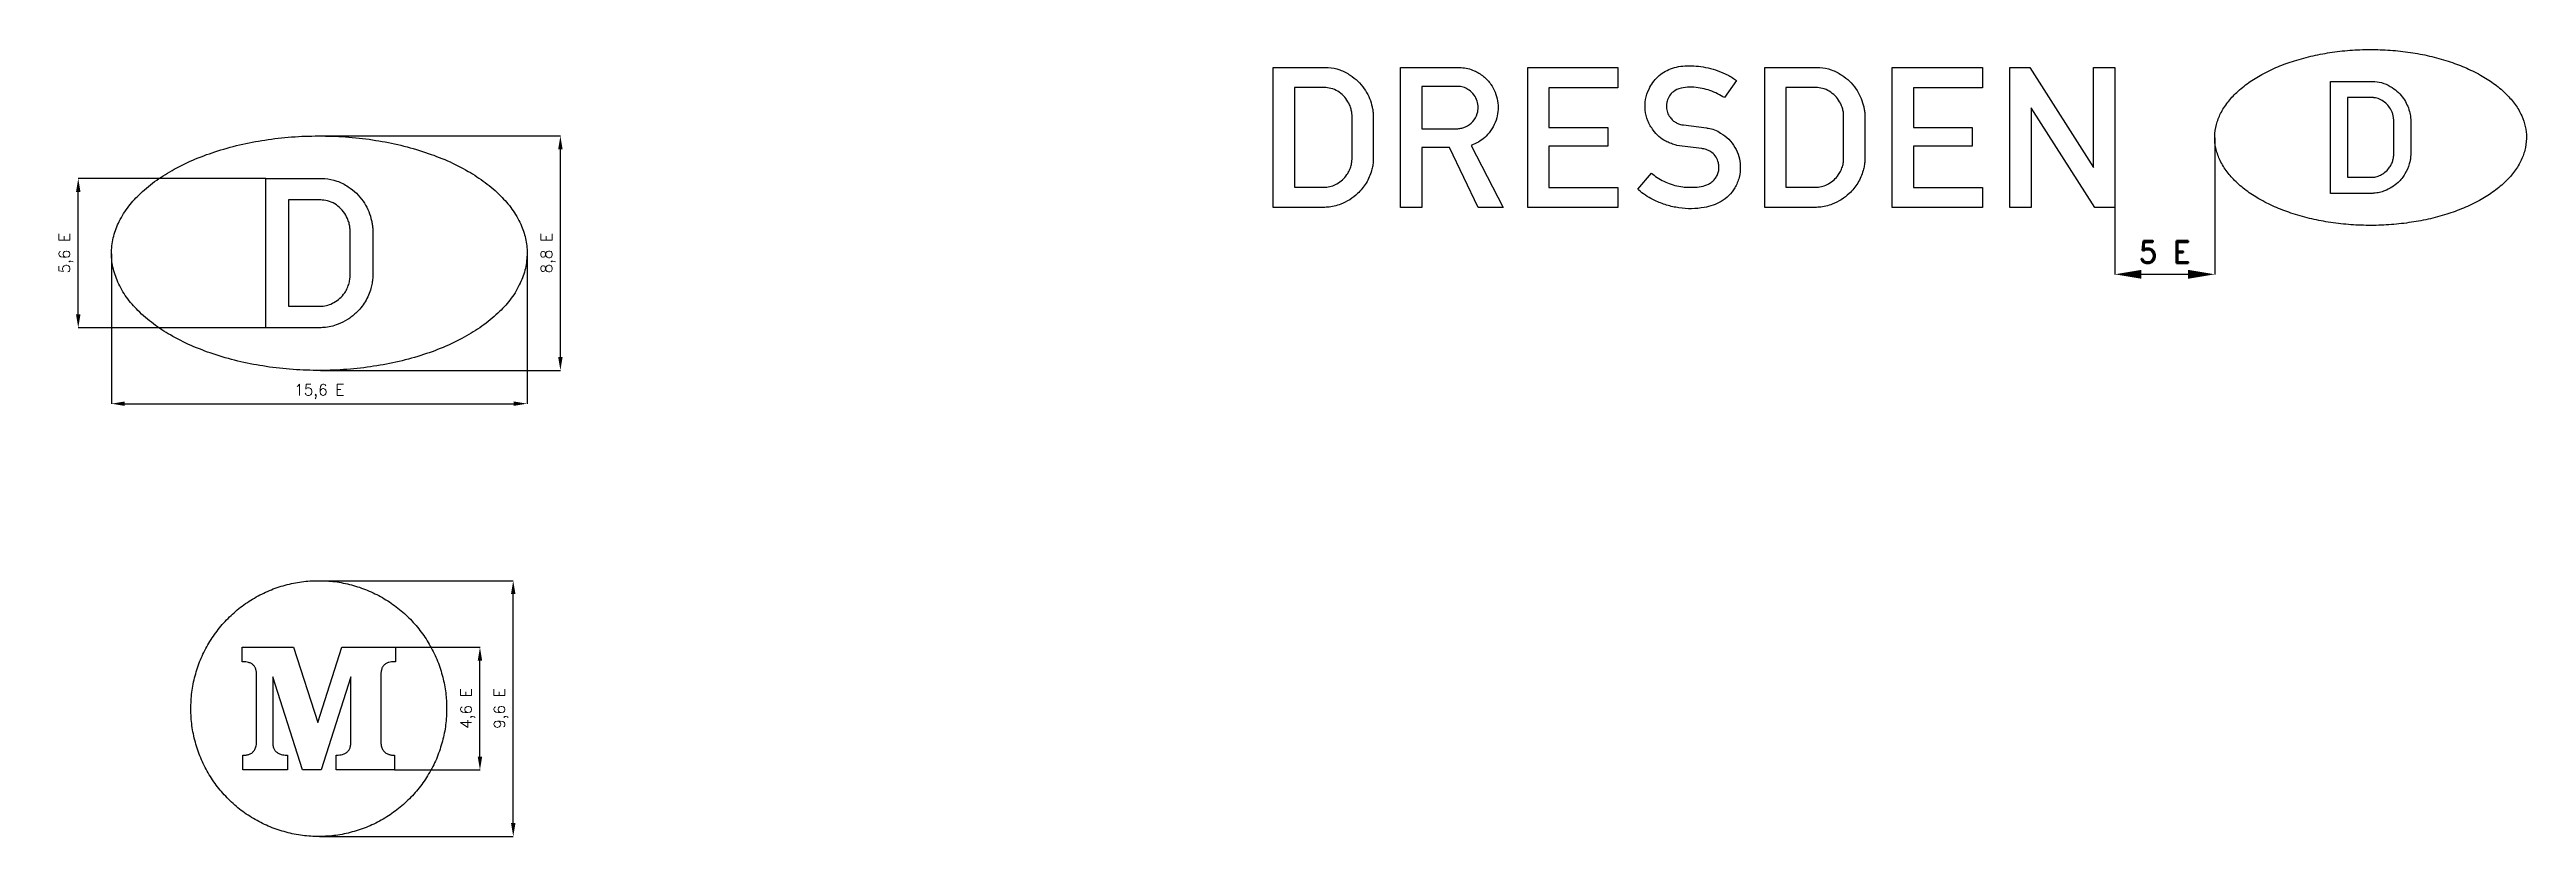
# Model space of a CAD drawing. Header units: millimetres. Extents: x 218 to 5797, y 700 to 2472.
import ezdxf

# ---------------------------------------------------------------- set-up
doc = ezdxf.new("R2010")
doc.units = ezdxf.units.MM
doc.header["$LTSCALE"] = 5
doc.layers.add('Kóty', color=2, linetype='Continuous')
doc.layers.add('Značka', color=7, linetype='Continuous')
doc.styles.get("Standard").update_dxf_attribs({"font": 'romand.shx', "height": 25})
doc.dimstyles.new('Pracovní', dxfattribs={"dimtxt": 50, "dimasz": 60, "dimexe": 0.18, "dimexo": 0.0625, "dimgap": 25, "dimtad": 1, "dimdec": 0, "dimzin": 0, "dimdsep": 46, "dimtxsty": 'Standard', "dimcen": 0.09, "dimadec": 0, "dimazin": 0, "dimtfac": 1, "dimtdec": 0, "dimtofl": 0, "dimtmove": 0, "dimatfit": 3, "dimfxl": 1, "dimtolj": 1, "dimtzin": 0, "dimarcsym": 0})
doc.dimstyles.get("Standard").update_dxf_attribs({"dimtxt": 25, "dimasz": 30, "dimexe": 0.18, "dimexo": 0.0625, "dimgap": 12.5, "dimtad": 1, "dimdec": 0, "dimzin": 0, "dimdsep": 46, "dimtxsty": 'Standard', "dimcen": 0.09, "dimadec": 0, "dimazin": 0, "dimtfac": 1, "dimtdec": 0, "dimtofl": 0, "dimtmove": 0, "dimatfit": 3, "dimfxl": 1, "dimtolj": 1, "dimtzin": 0, "dimarcsym": 0})

msp = doc.modelspace()

# ---------------------------------------------------------------- blocks, each defined once
blk = doc.blocks.new('*D1')
at = {"layer": 'Defpoints', "color": 0, "transparency": 16777216}
for p in [(282.9, 2181.3), (705.6, 2181.3), (705.6, 1845.4)]:
    blk.add_point(p, dxfattribs=at)
at = {"layer": 'Kóty', "color": 0, "lineweight": -2, "transparency": 16777216}
for p, q in [((705.5, 2181.3), (282.7, 2181.3)), ((282.9, 1875.4), (282.9, 2151.3)), ((705.5, 1845.4), (282.7, 1845.4))]:
    blk.add_line(p, q, dxfattribs=at)
at = {"layer": 'Kóty', "color": 0, "transparency": 16777216}
for points in [[(277.9, 2151.3), (287.9, 2151.3), (282.9, 2181.3)], [(277.9, 1875.4), (287.9, 1875.4), (282.9, 1845.4)]]:
    blk.add_solid(points, dxfattribs=at)
at = {"layer": 'Kóty', "color": 0, "transparency": 16777216, "insert": (255.5, 2013.4), "char_height": 25, "attachment_point": 5, "rotation": 90}
blk.add_mtext('\\A1;5,6 E', dxfattribs=at)
blk = doc.blocks.new('*D2')
at = {"layer": 'Defpoints', "color": 0, "transparency": 16777216}
for p in [(357.8, 2012.2), (1293.9, 2015.7), (1293.9, 1674.4)]:
    blk.add_point(p, dxfattribs=at)
at = {"layer": 'Kóty', "color": 0, "lineweight": -2, "transparency": 16777216}
for p, q in [((357.8, 2012.2), (357.8, 1674.2)), ((1293.9, 2015.6), (1293.9, 1674.2)), ((387.8, 1674.4), (1263.9, 1674.4))]:
    blk.add_line(p, q, dxfattribs=at)
at = {"layer": 'Kóty', "color": 0, "transparency": 16777216}
for points in [[(387.8, 1679.4), (387.8, 1669.4), (357.8, 1674.4)], [(1263.9, 1679.4), (1263.9, 1669.4), (1293.9, 1674.4)]]:
    blk.add_solid(points, dxfattribs=at)
at = {"layer": 'Kóty', "color": 0, "transparency": 16777216, "insert": (825.9, 1701.8), "char_height": 25, "attachment_point": 5}
blk.add_mtext('\\A1;15,6 E', dxfattribs=at)
blk = doc.blocks.new('*D3')
at = {"layer": 'Defpoints', "color": 0, "transparency": 16777216}
for p in [(823, 2277.4), (1368.9, 2277.4), (828.6, 1749.3)]:
    blk.add_point(p, dxfattribs=at)
at = {"layer": 'Kóty', "color": 0, "lineweight": -2, "transparency": 16777216}
for p, q in [((823.1, 2277.4), (1369.1, 2277.4)), ((1368.9, 1779.3), (1368.9, 2247.4)), ((828.7, 1749.3), (1369.1, 1749.3))]:
    blk.add_line(p, q, dxfattribs=at)
at = {"layer": 'Kóty', "color": 0, "transparency": 16777216}
for points in [[(1363.9, 2247.4), (1373.9, 2247.4), (1368.9, 2277.4)], [(1363.9, 1779.3), (1373.9, 1779.3), (1368.9, 1749.3)]]:
    blk.add_solid(points, dxfattribs=at)
at = {"layer": 'Kóty', "color": 0, "transparency": 16777216, "insert": (1341.5, 2013.4), "char_height": 25, "attachment_point": 5, "rotation": 90}
blk.add_mtext('\\A1;8,8 E', dxfattribs=at)
blk = doc.blocks.new('*D5')
at = {"layer": 'Defpoints', "color": 0, "transparency": 16777216}
for p in [(5095.2, 2273.1), (4870, 2116.5), (5095.2, 1965.8)]:
    blk.add_point(p, dxfattribs=at)
at = {"layer": 'Kóty', "color": 0, "lineweight": -2, "transparency": 16777216}
for p, q in [((5095.2, 2273), (5095.2, 1965.6)), ((4870, 2116.4), (4870, 1965.6)), ((4930, 1965.8), (5035.2, 1965.8))]:
    blk.add_line(p, q, dxfattribs=at)
at = {"layer": 'Kóty', "color": 0, "transparency": 16777216}
for points in [[(4930, 1975.8), (4930, 1955.8), (4870, 1965.8)], [(5035.2, 1975.8), (5035.2, 1955.8), (5095.2, 1965.8)]]:
    blk.add_solid(points, dxfattribs=at)
at = {"layer": 'Kóty', "color": 0, "transparency": 16777216, "insert": (4982.6, 2015.8), "char_height": 50, "attachment_point": 5}
blk.add_mtext('\\A1;5 E', dxfattribs=at)
blk = doc.blocks.new('*D6')
at = {"layer": 'Defpoints', "color": 0, "transparency": 16777216}
for p in [(997.2, 1125.7), (1187.7, 1125.7), (995.4, 849.7)]:
    blk.add_point(p, dxfattribs=at)
at = {"layer": 'Kóty', "color": 0, "lineweight": -2, "transparency": 16777216}
for p, q in [((997.2, 1125.7), (1187.9, 1125.7)), ((1187.7, 879.7), (1187.7, 1095.7)), ((995.4, 849.7), (1187.9, 849.7))]:
    blk.add_line(p, q, dxfattribs=at)
at = {"layer": 'Kóty', "color": 0, "transparency": 16777216}
for points in [[(1182.7, 1095.7), (1192.7, 1095.7), (1187.7, 1125.7)], [(1182.7, 879.7), (1192.7, 879.7), (1187.7, 849.7)]]:
    blk.add_solid(points, dxfattribs=at)
at = {"layer": 'Kóty', "color": 0, "transparency": 16777216, "insert": (1160.3, 987.7), "char_height": 25, "attachment_point": 5, "rotation": 90}
blk.add_mtext('\\A1;4,6 E', dxfattribs=at)
blk = doc.blocks.new('*D7')
at = {"layer": 'Defpoints', "color": 0, "transparency": 16777216}
for p in [(823, 1275.7), (1262.7, 1275.7), (826.3, 699.7)]:
    blk.add_point(p, dxfattribs=at)
at = {"layer": 'Kóty', "color": 0, "lineweight": -2, "transparency": 16777216}
for p, q in [((823.1, 1275.7), (1262.9, 1275.7)), ((1262.7, 729.7), (1262.7, 1245.7)), ((826.4, 699.7), (1262.9, 699.7))]:
    blk.add_line(p, q, dxfattribs=at)
at = {"layer": 'Kóty', "color": 0, "transparency": 16777216}
for points in [[(1257.7, 1245.7), (1267.7, 1245.7), (1262.7, 1275.7)], [(1257.7, 729.7), (1267.7, 729.7), (1262.7, 699.7)]]:
    blk.add_solid(points, dxfattribs=at)
at = {"layer": 'Kóty', "color": 0, "transparency": 16777216, "insert": (1235.3, 987.7), "char_height": 25, "attachment_point": 5, "rotation": 90}
blk.add_mtext('\\A1;9,6 E', dxfattribs=at)

# ---------------------------------------------------------------- dimensions: what is measured, and where the dimension line sits
at = {"layer": 'Kóty'}
for base, p1, p2, text, picture, middle in [((1368.9, 2277.4), (828.6, 1749.3), (823, 2277.4), '8,8 E', '*D3', (1341.5, 2013.4)), ((282.9, 2181.3), (705.6, 1845.4), (705.6, 2181.3), '5,6 E', '*D1', (255.5, 2013.4)), ((1262.7, 1275.7), (826.3, 699.7), (823, 1275.7), '9,6 E', '*D7', (1235.3, 987.7)), ((1187.7, 1125.7), (995.4, 849.7), (997.2, 1125.7), '4,6 E', '*D6', (1160.3, 987.7))]:
    dim = msp.add_linear_dim(base=base, p1=p1, p2=p2, angle=90, text=text, dimstyle='Standard', dxfattribs=at)
    dim.commit()
    dim.dimension.update_dxf_attribs({"geometry": picture, "text_midpoint": middle})
for base, p1, p2, text, dimstyle, picture, middle in [((5095.2, 1965.8), (4870, 2116.5), (5095.2, 2273.1), '5 E', 'Pracovní', '*D5', (4982.6, 2015.8)), ((1293.9, 1674.4), (357.8, 2012.2), (1293.9, 2015.7), '15,6 E', 'Standard', '*D2', (825.9, 1701.8))]:
    dim = msp.add_linear_dim(base=base, p1=p1, p2=p2, text=text, dimstyle=dimstyle, dxfattribs=at)
    dim.commit()
    dim.dimension.update_dxf_attribs({"geometry": picture, "text_midpoint": middle})

# ---------------------------------------------------------------- linework, layer by layer
at = {"layer": 'Značka', "color": 5}
for points in [[(5797.3, 2274), (5797.3, 2272.7), (5797.2, 2271.4, -0.057132), (5793.5, 2245.1, -0.055224), (5784.1, 2220.2, -0.0558), (5768.3, 2194.7, -0.040754), (5747.9, 2172.7, -0.036423), (5720.9, 2150.5, -0.029888), (5691.2, 2132.1, -0.028224), (5655.3, 2114.8, -0.023671), (5617.8, 2101.2, -0.022497), (5575.6, 2089.8, -0.020441), (5532.7, 2082.1, -0.01999), (5487.3, 2077.2, -0.019364), (5441.7, 2076, -0.019389), (5396.2, 2077.9, -0.020137), (5351, 2083.4, -0.020657), (5308.5, 2091.8, -0.022969), (5266.8, 2103.8, -0.024141), (5230, 2117.9, -0.0287), (5194.8, 2135.8, -0.030778), (5166, 2154.6, -0.038623), (5140, 2177.2, -0.041674), (5120.7, 2199.6, -0.053558), (5106.1, 2225.2, -0.054938), (5097.7, 2250.3, -0.061555), (5095.3, 2276.6, -0.061479), (5098.9, 2302.9, -0.053551), (5108.4, 2327.7, -0.051895), (5124.3, 2353.1, -0.04031), (5144.6, 2375.2, -0.037309), (5171.6, 2397.4, -0.029889), (5201.3, 2415.8, -0.027944), (5237.3, 2433.2, -0.023656), (5274.8, 2446.7, -0.022561), (5316.9, 2458.1, -0.020437), (5359.9, 2465.9, -0.019973), (5405.2, 2470.7, -0.01937), (5450.9, 2471.9, -0.019389), (5496.3, 2470, -0.020138), (5541.5, 2464.5, -0.020654), (5584.1, 2456.2, -0.022966), (5625.7, 2444.1, -0.024141), (5662.6, 2430, -0.028693), (5697.7, 2412.1, -0.030776), (5726.5, 2393.3, -0.038726), (5752.5, 2370.7, -0.041682), (5771.8, 2348.3, -0.052953), (5786.5, 2322.7, -0.052267), (5794.6, 2298.9, -0.061052), (5797.3, 2274)], [(2974.3, 2116.5), (2974.3, 2431.4), (3090.9, 2431.4), (3094.7, 2431.4), (3098.4, 2431.4, -0.074819), (3124.2, 2426.3, -0.064104), (3147.9, 2414.2, -0.052003), (3165.3, 2400.6, -0.052249), (3179.5, 2383.7, -0.046301), (3189.5, 2366.3, -0.045161), (3196.2, 2347.4, -0.019266), (3198.1, 2338.9, -0.018602), (3199.4, 2330.4), (3199.6, 2328.6), (3199.8, 2326.8), (3199.8, 2224.3, -0.001236), (3199.8, 2222.9, -0.003747), (3199.8, 2221.4, -0.035136), (3198.5, 2210.4, -0.027885), (3195.9, 2199.5, -0.067001), (3183.8, 2171.3, -0.07401), (3164.4, 2147.6, -0.055396), (3146.7, 2133.8, -0.049335), (3126.5, 2123.9, -0.035146), (3111.7, 2119.2, -0.041162), (3096.4, 2116.9), (3093.6, 2116.7), (3090.7, 2116.5), (2974.3, 2116.5)], [(3261.5, 2116.5), (3261.5, 2431.5), (3394.1, 2431.5), (3396, 2431.4), (3397.9, 2431.4, -0.052888), (3412.7, 2429.2, -0.04526), (3427, 2424.2, -0.068748), (3448, 2411.5, -0.074104), (3464.6, 2393.6, -0.062847), (3474.5, 2375.8, -0.059663), (3479.8, 2356.1, -0.055138), (3480.9, 2337, -0.055183), (3477.8, 2318.1, -0.062308), (3469.8, 2298, -0.063046), (3457.1, 2280.4, -0.052744), (3444, 2268.5, -0.055197), (3428.8, 2259.8), (3424.5, 2257.9), (3420.2, 2256.2), (3492.4, 2116.5), (3435.8, 2116.5), (3371.5, 2251.5), (3309.4, 2251.5), (3309.4, 2116.5), (3261.5, 2116.5)], [(3826.4, 2193.7), (3829.3, 2191.2), (3832.3, 2188.8, 0.039106), (3846.8, 2179.3, 0.032098), (3862.5, 2171.8, 0.032653), (3879.4, 2166, 0.039894), (3896.9, 2162.7, 0.024483), (3908.6, 2161.9, 0.014317), (3920.5, 2161.9, 0.035319), (3938.3, 2163.5, 0.084152), (3955, 2169, 0.0552), (3962.7, 2173.9, 0.056041), (3969.2, 2180.5, 0.057316), (3974.2, 2188.3, 0.056921), (3977.3, 2197, 0.062827), (3978.5, 2207.1, 0.064425), (3977.2, 2217.2, 0.085853), (3971.8, 2229.8, 0.089191), (3962.4, 2239.9, 0.071816), (3952.5, 2245.7, 0.059287), (3941.5, 2248.7), (3940.1, 2249), (3938.8, 2249.2), (3883.9, 2256.2), (3881.7, 2256.8), (3879.5, 2257.5, -0.017769), (3868.9, 2261.1, -0.032303), (3858.7, 2265.7, -0.062181), (3843.2, 2276.2, -0.05527), (3830.5, 2290.3, -0.068828), (3818.3, 2311.6, -0.072898), (3812.6, 2335.3, -0.074665), (3813.3, 2359.7, -0.072259), (3821.1, 2383.1, -0.094604), (3841, 2410.7, -0.103594), (3869.5, 2428.4, -0.055209), (3887.6, 2433.5, -0.035099), (3906.3, 2435.2, -0.029399), (3927.3, 2434.8, -0.030649), (3948.1, 2431.9, -0.032951), (3970.7, 2426, -0.029915), (3992.3, 2417.3, -0.0196), (4003.3, 2411.8, -0.028913), (4013.6, 2405.3), (4015.7, 2403.8), (4017.7, 2402.3), (3990.6, 2363.6), (3987.1, 2365.7), (3983.6, 2367.9, 0.031829), (3966.9, 2376.3, 0.035476), (3949.4, 2382.3, 0.037903), (3931.5, 2386, 0.035607), (3912.8, 2387.1, 0.05695), (3893, 2385.1, 0.118699), (3875.8, 2377, 0.089574), (3867, 2367.5, 0.077148), (3861.7, 2355.4, 0.050963), (3860.1, 2347.3, 0.055001), (3860.3, 2339.1, 0.076562), (3863.6, 2327.5, 0.070201), (3870.1, 2317.3, 0.053218), (3876.3, 2311, 0.057428), (3883.7, 2306.3, 0.030595), (3887.7, 2304.5, 0.032988), (3891.9, 2303.3), (3895.1, 2302.7), (3898.4, 2302.2), (3950.4, 2295.4), (3952.2, 2295.2), (3953.9, 2295, -0.057688), (3968.6, 2291, -0.045356), (3982.2, 2284, -0.062112), (4000.4, 2269.9, -0.068461), (4014.3, 2251.7, -0.067359), (4023.1, 2231.4, -0.064546), (4026.4, 2209.5, -0.073539), (4023.9, 2184, -0.075698), (4014, 2160.5, -0.065683), (4000.7, 2143, -0.06668), (3983.5, 2129.8, -0.056083), (3965.1, 2121.3, -0.038289), (3945.2, 2116.3, -0.042201), (3916.7, 2113.5, -0.042476), (3888.4, 2115.5, -0.040677), (3860.6, 2121.7, -0.036909), (3834.1, 2132.1, -0.028961), (3816.8, 2141.3, -0.038944), (3800.9, 2152.7), (3798.2, 2155), (3795.4, 2157.4), (3826.4, 2193.7)], [(4081.6, 2116.5), (4081.6, 2431.4), (4198.2, 2431.4), (4202, 2431.4), (4205.7, 2431.4, -0.074819), (4231.5, 2426.3, -0.064104), (4255.2, 2414.2, -0.052001), (4272.6, 2400.6, -0.052243), (4286.8, 2383.7, -0.046298), (4296.8, 2366.3, -0.045162), (4303.5, 2347.4, -0.019269), (4305.4, 2338.9, -0.018613), (4306.7, 2330.4), (4306.9, 2328.6), (4307.1, 2326.8), (4307.1, 2224.3, -0.001352), (4307.1, 2222.9, -0.003895), (4307, 2221.4, -0.035136), (4305.8, 2210.4, -0.027873), (4303.2, 2199.5, -0.067001), (4291.1, 2171.3, -0.074012), (4271.7, 2147.6, -0.055397), (4254, 2133.8, -0.049333), (4233.8, 2123.9, -0.035147), (4219, 2119.2, -0.041162), (4203.7, 2116.9), (4200.8, 2116.7), (4198, 2116.5), (4081.6, 2116.5)], [(5356, 2148), (5356, 2399.9), (5449.4, 2399.9, -0.002936), (5452.4, 2399.9, -0.008896), (5455.4, 2399.9, -0.074834), (5476, 2395.8, -0.064104), (5494.9, 2386.2, -0.05201), (5508.9, 2375.2, -0.052254), (5520.2, 2361.7, -0.046299), (5528.2, 2347.8, -0.045169), (5533.6, 2332.7, -0.019278), (5535.1, 2325.9, -0.018605), (5536.2, 2319.1), (5536.3, 2317.7), (5536.5, 2316.2), (5536.5, 2234.2), (5536.5, 2233.1), (5536.4, 2231.9, -0.035135), (5535.5, 2223.1, -0.027882), (5533.4, 2214.4, -0.066997), (5523.7, 2191.9, -0.074005), (5508.1, 2172.9, -0.055394), (5494, 2161.8, -0.049344), (5477.9, 2153.9, -0.035134), (5466, 2150.2, -0.041141), (5453.8, 2148.3, -0.006122), (5451.5, 2148.1, -0.002018), (5449.2, 2148), (5356, 2148)], [(3022.1, 2386.4), (3022.1, 2161.8), (3087.2, 2161.8), (3089.5, 2161.8), (3091.8, 2161.9, 0.06493), (3105.2, 2164.2, 0.055477), (3117.8, 2169.7, 0.060172), (3130.5, 2178.6, 0.064203), (3140.6, 2190.3, 0.046771), (3146.2, 2200.1, 0.042307), (3149.9, 2210.8, 0.02116), (3151.1, 2215.9, 0.026452), (3151.8, 2221), (3151.9, 2222.5), (3152, 2224.1), (3152, 2324.8), (3151.9, 2326.5), (3151.7, 2328.3, 0.038441), (3149.8, 2337.9, 0.037921), (3146.5, 2347.1, 0.064351), (3138.2, 2361.4, 0.066851), (3126.4, 2373.2, 0.069134), (3112.3, 2381.8, 0.078393), (3096.5, 2385.9), (3093.3, 2386.2), (3090.2, 2386.4), (3022.1, 2386.4)], [(3309.4, 2389), (3309.4, 2293.5), (3386.7, 2293.5), (3388.6, 2293.6), (3390.6, 2293.7, 0.040796), (3399.3, 2295, 0.049424), (3407.7, 2297.9, 0.110774), (3424.2, 2310, 0.114761), (3434, 2327.9, 0.085166), (3436.2, 2342, 0.080086), (3433.8, 2355.9, 0.084084), (3426.8, 2369.6, 0.081235), (3415.6, 2380.5, 0.067102), (3405.2, 2386.4, 0.082124), (3393.7, 2388.9), (3392.3, 2389), (3390.9, 2389), (3309.4, 2389)], [(4129.4, 2386.4), (4129.4, 2161.8), (4194.5, 2161.8), (4196.8, 2161.8), (4199.1, 2161.9, 0.064928), (4212.5, 2164.2, 0.055479), (4225.1, 2169.7, 0.060174), (4237.8, 2178.6, 0.064209), (4247.8, 2190.3, 0.046777), (4253.5, 2200.1, 0.042314), (4257.2, 2210.8, 0.021148), (4258.4, 2215.9, 0.02644), (4259.1, 2221, 0.006502), (4259.2, 2222.5, 0.002216), (4259.3, 2224.1), (4259.3, 2324.8), (4259.1, 2326.5), (4259, 2328.3, 0.038441), (4257.1, 2337.9, 0.037908), (4253.8, 2347.1, 0.064351), (4245.5, 2361.4, 0.066857), (4233.7, 2373.2, 0.069136), (4219.6, 2381.8, 0.078392), (4203.8, 2385.9), (4200.6, 2386.2), (4197.5, 2386.4), (4129.4, 2386.4)], [(5394.3, 2363.9), (5394.3, 2184.3), (5446.4, 2184.3, 0.002968), (5448.2, 2184.3, 0.008974), (5450.1, 2184.3, 0.064939), (5460.8, 2186.2, 0.055483), (5470.9, 2190.6, 0.060193), (5481, 2197.7, 0.064189), (5489.1, 2207, 0.046784), (5493.6, 2214.9, 0.042283), (5496.6, 2223.5, 0.021114), (5497.5, 2227.5, 0.026458), (5498.1, 2231.6), (5498.2, 2232.8), (5498.2, 2234.1), (5498.2, 2314.7), (5498.1, 2316), (5498, 2317.4, 0.038428), (5496.5, 2325.1, 0.037928), (5493.9, 2332.5, 0.064343), (5487.2, 2343.9, 0.066874), (5477.8, 2353.3, 0.069131), (5466.5, 2360.2, 0.078401), (5453.8, 2363.5, 0.01255), (5451.3, 2363.8, 0.00421), (5448.8, 2363.9), (5394.3, 2363.9)], [(1293.9, 2013.4, -0.00311), (1293.9, 2011.6, -0.003108), (1293.8, 2009.9, -0.057135), (1288.9, 1974.9, -0.055238), (1276.3, 1941.7, -0.055805), (1255.3, 1907.7, -0.04077), (1228.1, 1878.4, -0.036424), (1192, 1848.8, -0.029881), (1152.4, 1824.3, -0.02822), (1104.6, 1801.1, -0.023673), (1054.5, 1783, -0.022493), (998.4, 1767.8, -0.020433), (941.1, 1757.5, -0.019986), (880.6, 1751.1, -0.019373), (819.7, 1749.4, -0.019381), (759.1, 1751.9, -0.020135), (698.8, 1759.3, -0.020652), (642.1, 1770.4, -0.022969), (586.6, 1786.5, -0.024137), (537.5, 1805.3, -0.028693), (490.6, 1829.1, -0.030784), (452.2, 1854.2, -0.038614), (417.5, 1884.4, -0.041667), (391.8, 1914.2, -0.053563), (372.3, 1948.4, -0.054938), (361.1, 1981.8, -0.061558), (357.9, 2016.8, -0.061492), (362.7, 2051.9, -0.05356), (375.4, 2085, -0.051888), (396.6, 2118.9, -0.040322), (423.7, 2148.3, -0.037309), (459.7, 2178, -0.029906), (499.3, 2202.5, -0.027954), (547.2, 2225.6, -0.023667), (597.2, 2243.7, -0.022561), (653.4, 2258.9, -0.02044), (710.7, 2269.2, -0.019966), (771.2, 2275.7, -0.019357), (832, 2277.3, -0.019389), (892.7, 2274.8, -0.020132), (952.9, 2267.5, -0.020661), (1009.6, 2256.3, -0.02296), (1065.2, 2240.2, -0.024136), (1114.3, 2221.5, -0.028681), (1161.1, 2197.6, -0.030773), (1199.6, 2172.5, -0.038715), (1234.2, 2142.4, -0.041683), (1259.9, 2112.5, -0.052948), (1279.5, 2078.4, -0.052269), (1290.4, 2046.5, -0.061049), (1293.9, 2013.4)], [(705.6, 1845.4), (705.6, 2181.3), (830, 2181.3), (834, 2181.3), (838, 2181.3, -0.074816), (865.5, 2175.8, -0.064086), (890.8, 2163, -0.052013), (909.4, 2148.4, -0.052242), (924.5, 2130.4, -0.046277), (935.2, 2111.8, -0.045158), (942.3, 2091.7, -0.019256), (944.4, 2082.7, -0.018585), (945.8, 2073.6), (946, 2071.6), (946.2, 2069.7), (946.2, 1960.4), (946.1, 1958.9), (946.1, 1957.3, -0.035125), (944.8, 1945.6, -0.027866), (942, 1934, -0.066999), (929.1, 1903.9, -0.074011), (908.4, 1878.6, -0.055417), (889.5, 1863.9, -0.049341), (868, 1853.3, -0.035194), (852.2, 1848.3, -0.041153), (835.9, 1845.8), (832.8, 1845.6), (829.8, 1845.4), (705.6, 1845.4)], [(756.6, 2133.3), (756.6, 1893.8), (826, 1893.8), (828.5, 1893.8), (831, 1893.8, 0.064959), (845.2, 1896.3, 0.055481), (858.7, 1902.2, 0.060151), (872.2, 1911.7, 0.06419), (883, 1924.1, 0.046785), (888.9, 1934.6, 0.042309), (893, 1946, 0.021149), (894.2, 1951.4, 0.026484), (895, 1956.9), (895.1, 1958.5), (895.2, 1960.2), (895.2, 2067.6), (895, 2069.5), (894.8, 2071.3, 0.038435), (892.8, 2081.5, 0.03795), (889.3, 2091.4, 0.064358), (880.5, 2106.7, 0.066854), (867.9, 2119.2, 0.069145), (852.8, 2128.4, 0.078393), (836, 2132.8), (832.6, 2133.1), (829.2, 2133.3), (756.6, 2133.3)]]:
    msp.add_lwpolyline(points, format="xyb", dxfattribs=at)
for points in [[(3547.6, 2116.5), (3547.6, 2431.4), (3750.8, 2431.4), (3750.8, 2386), (3595.4, 2386), (3595.4, 2296.2), (3727.9, 2296.2), (3727.9, 2254), (3595.4, 2254), (3595.4, 2161.2), (3750.4, 2161.2), (3750.4, 2116.5), (3547.6, 2116.5)], [(4368.8, 2116.5), (4368.8, 2431.4), (4572, 2431.4), (4572, 2386), (4416.6, 2386), (4416.6, 2296.2), (4549.1, 2296.2), (4549.1, 2254), (4416.6, 2254), (4416.6, 2161.2), (4571.7, 2161.2), (4571.7, 2116.5), (4368.8, 2116.5)], [(4633.8, 2116.5), (4633.8, 2431.5), (4679, 2431.5), (4822.1, 2206.6), (4822.1, 2431.5), (4870.3, 2431.5), (4870, 2116.5), (4824.8, 2116.5), (4681.4, 2341), (4681.4, 2116.5), (4633.8, 2116.5)]]:
    msp.add_lwpolyline(points, dxfattribs=at)
at = {"layer": 'Značka', "color": 51}
for points in [[(1112.7, 987.7), (1112.7, 985.8), (1112.6, 983.9, -0.032169), (1109.8, 946.4, -0.035721), (1101.8, 909.5, -0.036664), (1089.5, 873.9, -0.034752), (1072.2, 840.5, -0.03404), (1050.9, 809.3, -0.034455), (1025.6, 781.4, -0.034562), (997.1, 756.9, -0.034428), (965.4, 736.4, -0.034389), (931.4, 720.1, -0.034418), (895.5, 708.6, -0.034423), (858.5, 701.6, -0.034417), (820.9, 699.7, -0.034416), (783.3, 702.6, -0.034417), (746.5, 710.5, -0.034417), (710.9, 723, -0.034417), (677.4, 740.2, -0.034416), (646.3, 761.4, -0.034416), (618.4, 786.8, -0.034417), (593.8, 815.3, -0.034417), (573.4, 847, -0.034417), (557, 881, -0.034416), (545.5, 916.8, -0.034416), (538.5, 953.9, -0.034416), (536.7, 991.5, -0.034417), (539.5, 1029.1, -0.034417), (547.5, 1065.9, -0.034417), (559.9, 1101.5, -0.034416), (577.1, 1135, -0.034417), (598.4, 1166.1, -0.034417), (623.7, 1194, -0.034417), (652.3, 1218.6, -0.034417), (683.9, 1239, -0.034417), (717.9, 1255.3, -0.034416), (753.8, 1266.9, -0.034419), (790.8, 1273.8, -0.034417), (828.4, 1275.7, -0.034416), (866, 1272.9, -0.034416), (902.8, 1264.9, -0.034414), (938.4, 1252.4, -0.034416), (971.9, 1235.2, -0.034417), (1003, 1214, -0.034405), (1031, 1188.7, -0.034412), (1055.5, 1160.1, -0.034486), (1075.9, 1128.4, -0.03442), (1092.3, 1094.5, -0.034077), (1103.8, 1058.6, -0.032793), (1110.6, 1023.4, -0.034267), (1112.7, 987.7)], [(787.7, 849.7), (720.9, 1059.5), (720.9, 913.2), (720.9, 912.2), (721, 911.3, 0.022991), (721.2, 907.1, 0.031098), (721.9, 902.9, 0.03085), (722.8, 899.6, 0.036245), (724.2, 896.5, 0.036844), (725.8, 893.8, 0.039497), (727.8, 891.4, 0.039201), (730.1, 889.3, 0.035553), (732.7, 887.6, 0.038459), (736.3, 885.9, 0.029611), (740, 884.6, 0.035723), (746.1, 883.4, 0.027148), (752.4, 883, 0.002794), (753.4, 883), (754.4, 883), (754.4, 849.7), (653.8, 849.7), (653.8, 882.7), (654.8, 882.7, 0.003662), (655.8, 882.7, 0.018181), (659.2, 882.9, 0.021927), (662.5, 883.4, 0.024567), (665.6, 884, 0.028642), (668.6, 885, 0.038259), (672, 886.6, 0.044095), (675.1, 888.8, 0.042741), (677.6, 891.2, 0.04014), (679.7, 894, 0.041533), (681.6, 897.6, 0.033175), (683, 901.4, 0.03456), (684.1, 906.6, 0.028007), (684.6, 911.8), (684.7, 912.6), (684.7, 913.4), (684.7, 1061.8), (684.7, 1062.7), (684.7, 1063.5, 0.012469), (684.6, 1066.6, 0.016088), (684.3, 1069.6, 0.012557), (684, 1071.6, 0.013596), (683.6, 1073.7, 0.026384), (682.7, 1076.8, 0.03426), (681.5, 1079.9, 0.03715), (679.9, 1082.6, 0.040593), (678, 1085, 0.04174), (675.7, 1087.2, 0.038753), (673.1, 1088.9, 0.038313), (669.8, 1090.5, 0.029564), (666.4, 1091.6, 0.038397), (660.5, 1092.7, 0.029306), (654.4, 1093), (653.3, 1093), (652.2, 1093), (652.2, 1125.7), (767.9, 1125.7), (822.4, 956), (876.9, 1125.7), (997.2, 1125.7), (997.2, 1093), (996, 1093, 0.002573), (994.9, 1093, 0.025928), (988.8, 1092.7, 0.041588), (982.8, 1091.6, 0.032026), (979.4, 1090.5, 0.038198), (976.2, 1088.9, 0.037979), (973.5, 1087.2, 0.0419), (971.2, 1085, 0.04064), (969.3, 1082.6, 0.036277), (967.7, 1079.9, 0.033744), (966.5, 1076.8, 0.027711), (965.6, 1073.7, 0.014196), (965.2, 1071.6), (964.9, 1069.6, 0.014862), (964.6, 1066.6, 0.013891), (964.5, 1063.5), (964.5, 1062.7), (964.5, 1061.8), (964.5, 913.4), (964.5, 912.6), (964.6, 911.8, 0.025378), (965.1, 906.6, 0.036581), (966.2, 901.4, 0.035545), (967.6, 897.6, 0.042099), (969.5, 894, 0.039734), (971.6, 891.2, 0.041689), (974.2, 888.8, 0.048527), (977.7, 886.4, 0.043224), (981.5, 884.7, 0.023998), (984.1, 883.9, 0.019334), (986.7, 883.4, 0.020817), (990, 882.9, 0.020151), (993.4, 882.7, 0.004477), (994.4, 882.7), (995.4, 882.7), (995.4, 849.7), (863.6, 849.7), (863.6, 883), (864.6, 883, 0.002115), (865.6, 883, 0.02429), (871.8, 883.4, 0.03865), (877.9, 884.6, 0.032198), (881.7, 885.8, 0.03908), (885.2, 887.5, 0.035389), (887.9, 889.2, 0.039135), (890.2, 891.3, 0.039542), (892.2, 893.7, 0.037195), (893.8, 896.4, 0.036119), (895.1, 899.5, 0.029119), (896, 902.8, 0.029804), (896.7, 907, 0.025493), (897, 911.2), (897, 912.1), (897, 913), (897, 1059.3), (829.9, 849.7), (787.7, 849.7)]]:
    msp.add_lwpolyline(points, format="xyb", dxfattribs=at)

msp.set_redraw_order([(e.dxf.handle, doc.entitydb.next_handle()) for e in msp.query("TEXT MTEXT ATTDEF DIMENSION ARC_DIMENSION")])  # texts and dimensions are drawn at this point

doc.saveas('drawing.dxf')
